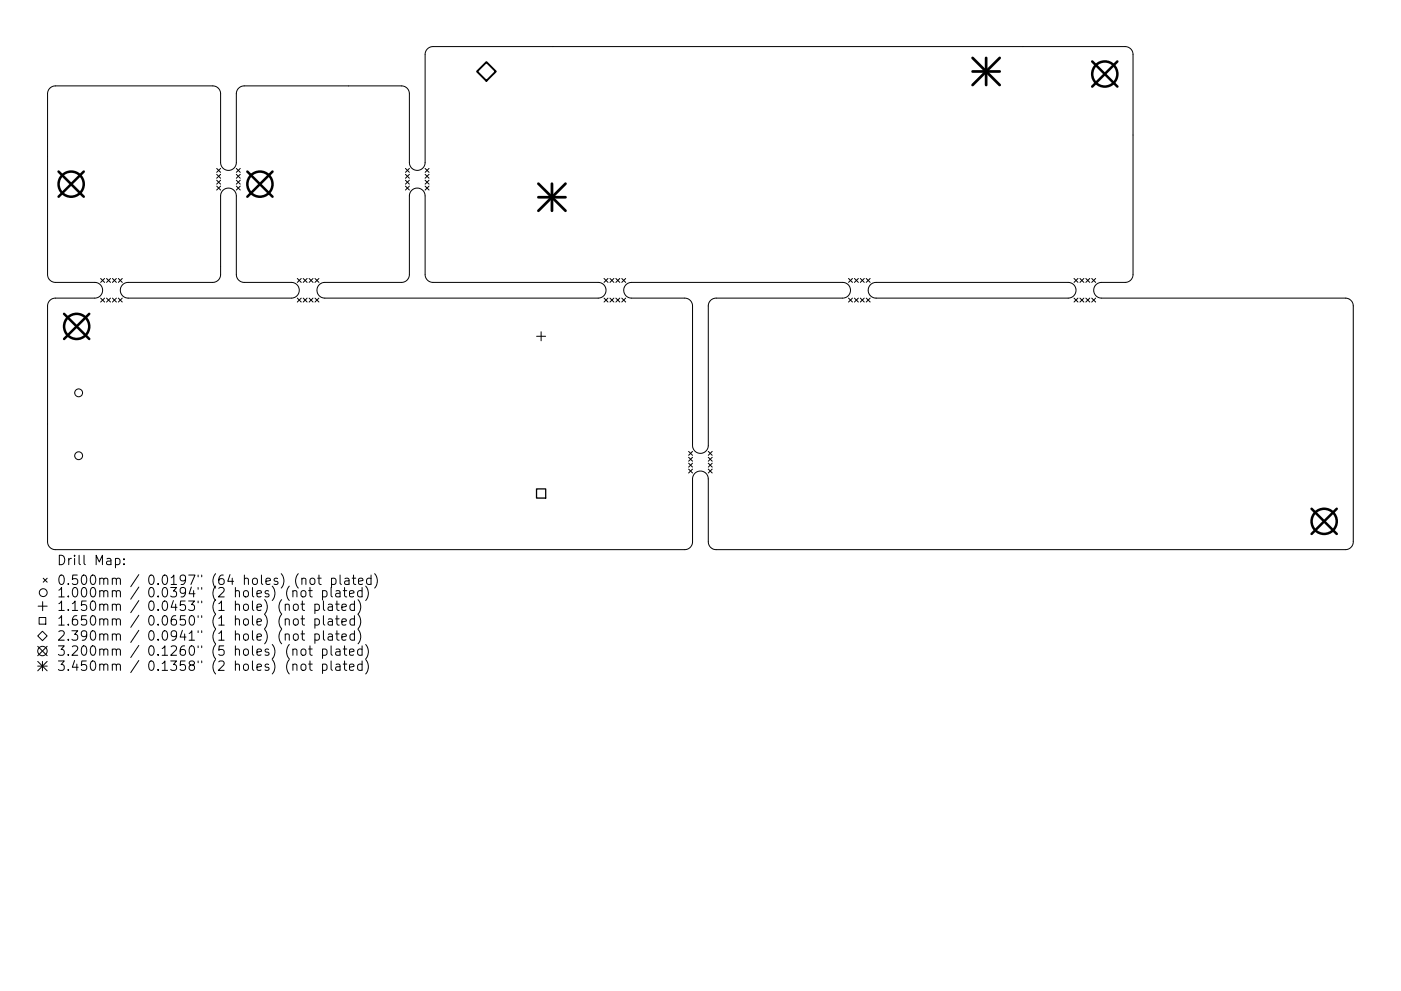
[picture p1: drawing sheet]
<svg xmlns="http://www.w3.org/2000/svg" width="297mm" height="210mm" viewBox="0 0 297 210" stroke-linecap="round" stroke-linejoin="round" font-family="sans-serif">
<defs><g id="words">
<g font-size="2.8">
<text x="12" y="119.9">Drill Map:</text>
<text x="12" y="124.1">0.500mm / 0.0197&quot; (64 holes) (not plated)</text>
<text x="12" y="126.7">1.000mm / 0.0394&quot; (2 holes) (not plated)</text>
<text x="12" y="129.6">1.150mm / 0.0453&quot; (1 hole) (not plated)</text>
<text x="12" y="132.7">1.650mm / 0.0650&quot; (1 hole) (not plated)</text>
<text x="12" y="135.9">2.390mm / 0.0941&quot; (1 hole) (not plated)</text>
<text x="12" y="139.1">3.200mm / 0.1260&quot; (5 holes) (not plated)</text>
<text x="12" y="142.3">3.450mm / 0.1358&quot; (2 holes) (not plated)</text>
</g>
</g></defs>
<g fill="none" stroke="#000" stroke-width=".21">
<path d="M10.6 18.7l.4-.3 .8-.2h33.3a1.67 1.67 0 0 1 1.7 1.7v14.7a1.67 1.67 0 0 0 1.7 1.5 1.67 1.67 0 0 0 1.6-1.6v-14.6a1.67 1.67 0 0 1 1.7-1.7h33.5a1.67 1.67 0 0 1 1.5 1.7v14.7a1.67 1.67 0 0 0 1.7 1.5 1.67 1.67 0 0 0 1.6-1.6v-22.9a1.67 1.67 0 0 1 1.7-1.7h146.9a1.67 1.67 0 0 1 1.5 1.7v46.6a1.67 1.67 0 0 1-1.6 1.7h-5.2a1.67 1.67 0 0 0-1.5 1.8 1.67 1.67 0 0 0 1.7 1.6h51.7a1.67 1.67 0 0 1 1.6 1.6v50.2a1.67 1.67 0 0 1-1.6 1.5h-133.6a1.67 1.67 0 0 1-1.5-1.7v-13.4a1.67 1.67 0 0 0-1.8-1.6 1.67 1.67 0 0 0-1.6 1.7v13.3a1.67 1.67 0 0 1-1.6 1.7h-133.6a1.67 1.67 0 0 1-1.5-1.7v-50a1.67 1.67 0 0 1 1.7-1.6l8.4-.1a1.67 1.67 0 0 0 1.6-1.7 1.67 1.67 0 0 0-1.7-1.6h-8.5a1.67 1.67 0 0 1-1.5-1.7v-38.3l.1-.7zM45.9 35.7l.9 .9M45.9 37l.9 .8M45.9 38.2l.9 .9M45.9 39.5l.9 .8M46.8 35.7l-.9 .9M46.8 37l-.9 .8M46.8 38.2l-.9 .9M46.8 39.5l-.9 .8M50.1 35.7l.8 .9M50.1 37l.8 .8M50.1 38.2l.8 .9"/>
<path d="M50.1 39.5l.8 .8M50.9 35.7l-.8 .9M50.9 37l-.8 .8M50.9 38.2l-.8 .9M50.9 39.5l-.8 .8M86 35.7l.8 .9M86 37l.8 .8M86 38.2l.8 .9M86 39.5l.8 .8M86.8 35.7l-.8 .9M86.8 37l-.8 .8M86.8 38.2l-.8 .9"/>
<path d="M86.8 39.5l-.8 .8M90.1 35.7l.9 .9M90.1 37l.9 .8M90.1 38.2l.9 .9M90.1 39.5l.9 .8M91 35.7l-.9 .9M91 37l-.9 .8M91 38.2l-.9 .9M91 39.5l-.9 .8M21.3 59.1l.9 .8M22.2 59.1l-.9 .8M22.6 59.1l.8 .8"/>
<path d="M23.4 59.1l-.8 .8M23.8 59.1l.9 .8M24.7 59.1l-.9 .8M25.1 59.1l.8 .8M25.9 59.1l-.8 .8M63 59.1l.9 .8M63.9 59.1l-.9 .8M64.3 59.1l.8 .8M65.1 59.1l-.8 .8M65.5 59.1l.9 .8M66.4 59.1l-.9 .8M66.8 59.1l.8 .8"/>
<path d="M67.6 59.1l-.8 .8M87.3 40.4a1.67 1.67 0 0 1 1.8-.4 1.67 1.67 0 0 1 1 1.6v16.6a1.67 1.67 0 0 0 1.7 1.7h35a1.67 1.67 0 0 1 1.7 1.7 1.67 1.67 0 0 1-1.7 1.7h-57.9a1.67 1.67 0 0 1-1.7-1.7 1.67 1.67 0 0 1 1.7-1.7h16.2a1.67 1.67 0 0 0 1.7-1.7v-16.6l.2-.7zM128.1 59.1l.8 .8M128.9 59.1l-.8 .8M129.3 59.1l.9 .8M130.2 59.1l-.9 .8M130.6 59.1l.8 .8M131.4 59.1l-.8 .8M131.8 59.1l.9 .8M132.7 59.1l-.9 .8M179.9 59.1l.8 .8M180.7 59.1l-.8 .8"/>
<path d="M181.2 59.1l.8 .8M182 59.1l-.8 .8M182.4 59.1l.8 .8M183.2 59.1l-.8 .8M183.7 59.1l.8 .8M184.5 59.1l-.8 .8M227.7 59.1l.8 .8M228.5 59.1l-.8 .8M229 59.1l.8 .8M229.8 59.1l-.8 .8M230.2 59.1l.9 .8M231.1 59.1l-.9 .8"/>
<path d="M231.5 59.1l.8 .8M232.3 59.1l-.8 .8M21.3 63.3l.9 .8M22.2 63.3l-.9 .8M22.6 63.3l.8 .8M23.4 63.3l-.8 .8M23.8 63.3l.9 .8M24.7 63.3l-.9 .8M25.1 63.3l.8 .8M25.9 63.3l-.8 .8M26 60.4l.5-.3 .7-.2h17.9a1.67 1.67 0 0 0 1.7-1.7v-16.6a1.67 1.67 0 0 1 1.6-1.7 1.67 1.67 0 0 1 1.7 1.7v16.6a1.67 1.67 0 0 0 1.7 1.7h10a1.67 1.67 0 0 1 1.6 1.7 1.67 1.67 0 0 1-1.6 1.7h-34.6a1.67 1.67 0 0 1-1.6-1.1 1.67 1.67 0 0 1 .4-1.8zM63 63.3l.9 .8"/>
<path d="M63.9 63.3l-.9 .8M64.3 63.3l.8 .8M65.1 63.3l-.8 .8M65.5 63.3l.9 .8M66.4 63.3l-.9 .8M66.8 63.3l.8 .8M67.6 63.3l-.8 .8M113.8 71.3h1.9M114.7 70.4v1.9M128.1 63.3l.8 .8M128.9 63.3l-.8 .8M129.3 63.3l.9 .8"/>
<path d="M130.2 63.3l-.9 .8M130.6 63.3l.8 .8M131.4 63.3l-.8 .8M131.8 63.3l.9 .8M132.7 63.3l-.9 .8M132.7 60.4l.5-.3 .7-.2h44.8a1.67 1.67 0 0 1 1.6 1.7 1.67 1.67 0 0 1-1.6 1.7h-26.9a1.67 1.67 0 0 0-1.6 1.6v29.6a1.67 1.67 0 0 1-1.7 1.7 1.67 1.67 0 0 1-1.7-1.7v-29.6a1.67 1.67 0 0 0-1.6-1.6h-11.3a1.67 1.67 0 0 1-1.5-1.1 1.67 1.67 0 0 1 .3-1.8zM179.9 63.3l.8 .8M180.7 63.3l-.8 .8M181.2 63.3l.8 .8M182 63.3l-.8 .8M182.4 63.3l.8 .8M183.2 63.3l-.8 .8"/>
<path d="M183.7 63.3l.8 .8M184.5 63.3l-.8 .8M184.6 60.4l.6-.4 .5-.1h40.8a1.67 1.67 0 0 1 1.6 1.7 1.67 1.67 0 0 1-1.6 1.7h-40.8a1.67 1.67 0 0 1-1.5-1.1 1.67 1.67 0 0 1 .4-1.8zM227.7 63.3l.8 .8M228.5 63.3l-.8 .8M229 63.3l.8 .8M229.8 63.3l-.8 .8M230.2 63.3l.9 .8M231.1 63.3l-.9 .8M231.5 63.3l.8 .8M232.3 63.3l-.8 .8M146 95.8l.8 .8"/>
<path d="M146 97l.8 .9M146 98.3l.8 .8M146 99.5l.8 .9M146.8 95.8l-.8 .8M146.8 97l-.8 .9M146.8 98.3l-.8 .8M146.8 99.5l-.8 .9M150.2 95.8l.8 .8M150.2 97l.8 .9M150.2 98.3l.8 .8M150.2 99.5l.8 .9M151 95.8l-.8 .8"/>
<path d="M151 97l-.8 .9M151 98.3l-.8 .8M151 99.5l-.8 .9M24.5 118.6l.6-.1 .3 .4v.5l-.2 .3h-.7M26.3 119.6v.2M26.3 118.6v.2M8 137.1l2 2M8.1 128.6h1.9M8.3 131h1.4v1.4h-1.4zM9 133.9l1 1-1 1-1-1zM9 127.6v2M9.2 122.7l.8 .8"/>
<path d="M10 122.7l-.8 .8M10 137.1l-2 2M60.5 128.4l.3-.2 .4 .1 .1 1.2M60.5 131.5a.5 .5 0 0 1 .8 .1v1M60.5 134.7a.5 .5 0 0 1 .8 .1v1M62.1 125.5a.5 .5 0 0 1 .9 .1v1M62.1 137.9a.5 .5 0 0 1 .9 .1v1M62.3 128.4l.3-.2a.54 .54 0 0 1 .6 .4v.5a.54 .54 0 0 1-.5 .4 .54 .54 0 0 1-.5-.4zM62.3 131.5a.54 .54 0 0 1 .5-.2 .54 .54 0 0 1 .4 .4v.5a.54 .54 0 0 1-.5 .4 .54 .54 0 0 1-.5-.4zM62.3 134.7a.54 .54 0 0 1 .5-.2 .54 .54 0 0 1 .4 .4v.5a.54 .54 0 0 1-.5 .4 .54 .54 0 0 1-.5-.4zM63.8 128.2h.8M63.8 131.3h.8"/>
<path d="M63.8 134.5h.8M63.9 125.5a.54 .54 0 0 1 .5-.2 .54 .54 0 0 1 .5 .4v.6a.54 .54 0 0 1-.6 .4 .54 .54 0 0 1-.5-.4zM63.9 137.9a.54 .54 0 0 1 .5-.2 .54 .54 0 0 1 .5 .4v.5a.54 .54 0 0 1-.6 .4 .54 .54 0 0 1-.5-.4zM64 122.9a.5 .5 0 0 1 .9 .1v1M64.1 127.5v1.7l.1 .2 .4 .1M64.1 130.6v1.7l.1 .2 .4 .1M64.1 133.8v1.7l.1 .2 .4 .1M65.4 125.3h.8M65.4 137.7h.8M65.7 124.6v1.8l.1 .1 .4 .1M65.7 137v1.7l.1 .2 .4 .1M65.8 122.9a.54 .54 0 0 1 .5-.2 .54 .54 0 0 1 .5 .4v.5a.54 .54 0 0 1-.6 .4 .54 .54 0 0 1-.5-.4z"/>
<path d="M66.8 128.3l.5-.1 .4 .4v.5l-.2 .3h-.7M66.8 131.4l.5-.1 .4 .4v.5l-.2 .3h-.7M66.8 134.6l.5-.1 .4 .4v.5l-.2 .3h-.7M66.8 128.2v2M66.8 131.3v2M66.8 134.5v2M67.3 122.7h.8M67.6 122v1.7l.1 .2 .4 .1M68.4 125.4l.6-.1 .3 .4v.6l-.2 .2h-.7M68.4 137.8l.6-.1 .3 .4v.5l-.2 .3h-.7M68.4 125.3v2M68.4 137.7v2"/>
<path d="M68.6 127.5v1.7l.3 .3M68.6 130.6v1.7l.3 .3M68.6 133.8v1.7l.3 .3M69.6 128.3h.8l.1 1.2M69.6 131.4h.8l.1 1.2M69.6 134.6h.8l.1 1.2M70.2 124.6v1.8l.3 .2M70.2 137v1.7l.3 .3M70.3 122.8l.6-.1 .3 .4v.5l-.1 .3h-.8M70.3 122.7v2M70.5 128.7l-.7 .1a.39 .39 0 0 0-.3 .3 .39 .39 0 0 0 .3 .4l.7-.1M70.5 131.8l-.7 .1a.39 .39 0 0 0-.3 .3 .39 .39 0 0 0 .3 .4l.7-.1"/>
<path d="M70.5 135l-.7 .1a.39 .39 0 0 0-.3 .3 .39 .39 0 0 0 .3 .4l.7-.1M71.1 128.2h.8M71.1 131.3h.8M71.1 134.5h.8M71.2 125.4h.8l.1 1.2M71.2 137.8h.8l.1 1.2M71.4 127.5v1.7l.1 .2 .4 .1M71.4 130.6v1.7l.1 .2 .4 .1M71.4 133.8v1.7l.1 .2 .4 .1M72.1 122v1.7l.3 .3M72.1 125.8l-.7 .1a.39 .39 0 0 0-.3 .4 .39 .39 0 0 0 .3 .3l.7-.1M72.1 138.2l-.7 .1a.39 .39 0 0 0-.3 .3 .39 .39 0 0 0 .3 .4l.7-.1"/>
<path d="M72.5 128.8l.9-.1-.1-.4-.5-.1-.3 .3 .1 .9h.7M72.5 132l.9-.2-.1-.4-.5-.1-.3 .3 .1 .9h.7M72.5 135.2l.9-.2-.1-.4-.5-.1-.3 .3 .1 .9h.7M72.8 125.3h.7M72.8 137.7h.7M73.1 124.6v1.8v.1l.4 .1M73.1 137v1.7v.2l.4 .1M73.1 122.8h.8l.1 1.2M74 123.1l-.7 .1a.39 .39 0 0 0-.3 .4 .39 .39 0 0 0 .3 .4l.7-.1M74.1 126l1-.2-.1-.4-.6-.1-.3 .3 .1 .9h.8M74.1 138.4l1-.2-.1-.4-.6-.1-.3 .3 .1 .9h.8M74.7 122.7h.7"/>
<path d="M75 122v1.7l.1 .2 .3 .1M75.1 128.3l-.5-.1-.4 .4v.5l.2 .3h.7M75.1 131.4l-.5-.1-.4 .4v.5l.2 .3h.7M75.1 134.6l-.5-.1-.4 .4v.5l.2 .3h.7M75.1 127.5v2M75.1 130.6v2M75.1 133.8v2M75.9 127.2a2.29 2.29 0 0 1 0 3.1M75.9 130.3a2.29 2.29 0 0 1 0 3.1M75.9 133.5a2.29 2.29 0 0 1 0 3.1M76 123.3l1-.2-.1-.3-.6-.1-.3 .3 .1 .9h.8M76.8 125.4l-.6-.1-.4 .4v.6l.2 .2h.8"/>
<path d="M76.8 137.8l-.6-.1-.4 .4v.5l.2 .3h.8M76.8 124.6v2M76.8 137v2M77.5 124.4a2.29 2.29 0 0 1 0 3M77.5 136.7a2.29 2.29 0 0 1 0 3.1M77.5 139.9a2.29 2.29 0 0 1 0 3.1M78.7 122.8l-.6-.1-.4 .4v.5l.2 .3h.8M78.7 122v2M79.4 121.7a2.29 2.29 0 0 1 0 3.1M8 140.3l2 2M8 141.3h2M9 140.3v2"/>
<path d="M10 140.3l-2 2M62.1 141.1a.5 .5 0 0 1 .9 .1v1M63.9 141.1a.54 .54 0 0 1 .5-.2 .54 .54 0 0 1 .5 .4v.5a.54 .54 0 0 1-.6 .4 .54 .54 0 0 1-.5-.4zM65.4 140.9h.8M65.7 140.2v1.7l.1 .2 .4 .1M68.4 141l.6-.1 .3 .4v.5l-.2 .3h-.7M68.4 140.9v2M70.2 140.2v1.7l.3 .3M71.2 141h.8l.1 1.2M72.1 141.4l-.7 .1a.39 .39 0 0 0-.3 .3 .39 .39 0 0 0 .3 .4l.7-.1M72.8 140.9h.7M73.1 140.2v1.7v.2l.4 .1"/>
<path d="M74.1 141.6l1-.2-.1-.4-.6-.1-.3 .3 .1 .9h.8M76.8 141l-.6-.1-.4 .4v.5l.2 .3h.8M76.8 140.2v2"/>
<circle cx="16.7" cy="83.3" r=".83"/>
<circle cx="16.7" cy="96.7" r=".83"/>
<circle cx="9" cy="138.1" r="1"/>
<circle cx="9.2" cy="125.7" r=".83"/>
</g>
<path d="M113.8 103.7h1.9v2h-1.9z" fill="none" stroke="#000" stroke-width=".28"/>
<path d="M101.1 15.2l2-2 2 2-2 2z" fill="none" stroke="#000" stroke-width=".4"/>
<g fill="none" stroke="#000" stroke-width=".53">
<path d="M231.6 13l5.3 5.4M236.9 13l-5.3 5.4M12.4 36.4l5.4 5.3M17.8 36.4l-5.4 5.3M52.4 36.4l5.4 5.3M57.8 36.4l-5.4 5.3M13.6 66.6l5.3 5.3M18.9 66.6l-5.3 5.3M278.1 107.9l5.3 5.4M283.4 107.9l-5.3 5.4"/>
<circle cx="234.2" cy="15.7" r="2.67"/>
<circle cx="15.1" cy="39.1" r="2.67"/>
<circle cx="55.1" cy="39.1" r="2.67"/>
<circle cx="16.3" cy="69.3" r="2.67"/>
<circle cx="280.7" cy="110.6" r="2.67"/>
</g>
<path d="M206.2 12.3l5.8 5.7M206.2 15.2h5.8M209.1 12.3v5.7M212 12.3l-5.8 5.7M114.1 39l5.8 5.7M117 39v5.7M119.9 39l-5.8 5.7M114.1 41.8h5.8" fill="none" stroke="#000" stroke-width=".58"/>
<use href="#words"/>
</svg>
